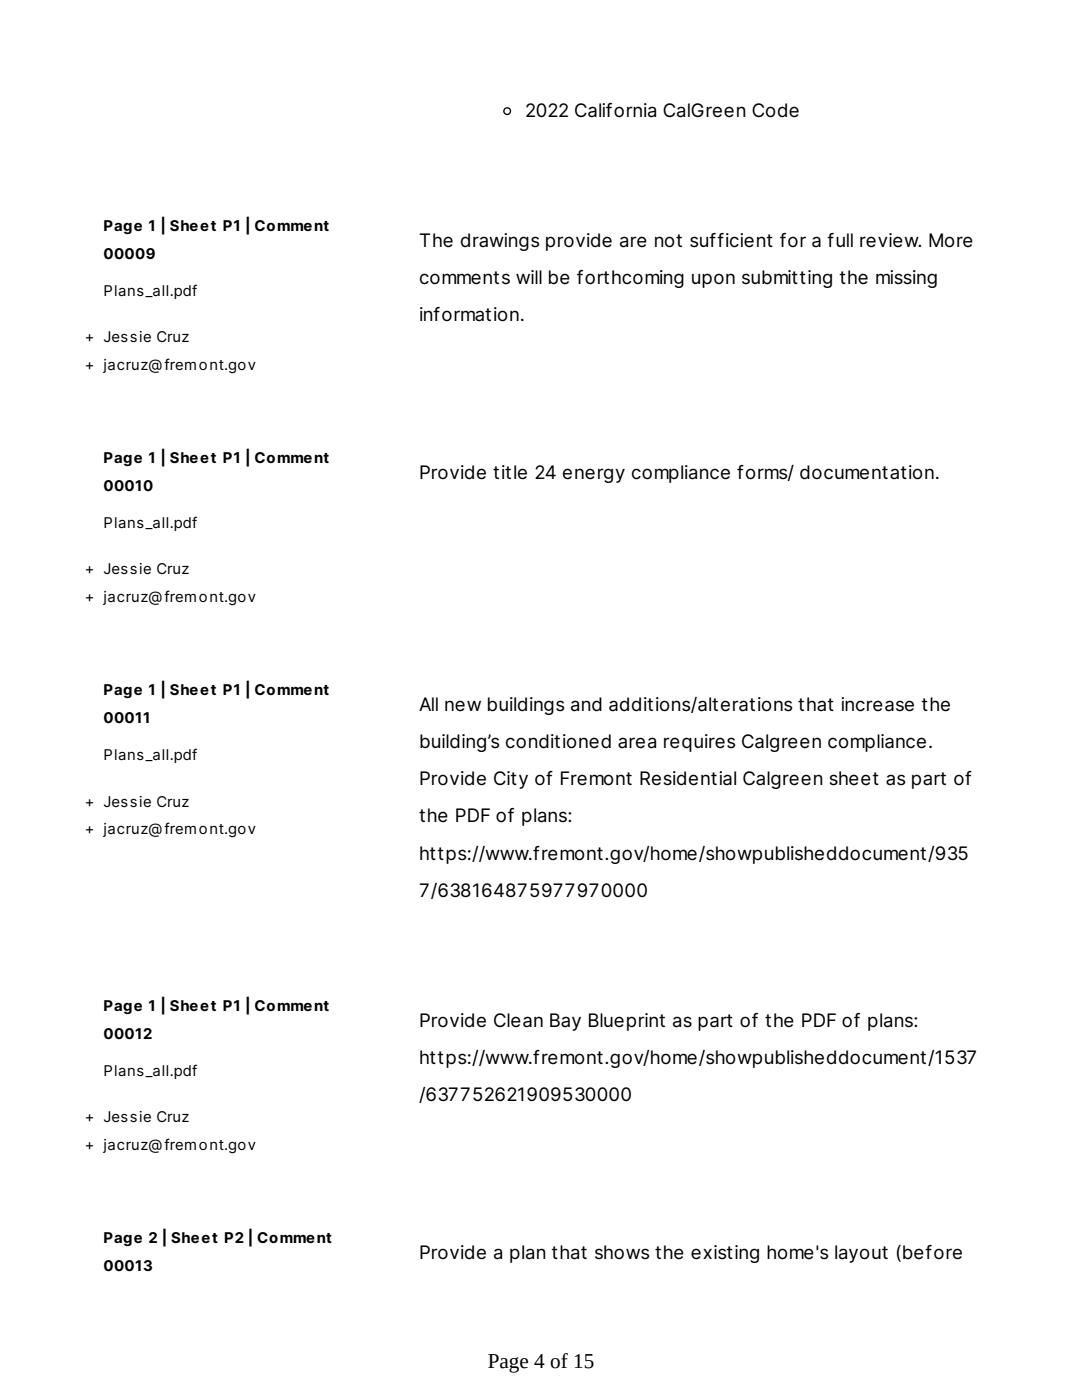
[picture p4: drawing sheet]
<svg xmlns="http://www.w3.org/2000/svg" width="216mm" height="279mm" viewBox="0 0 216 279" stroke-linecap="round" stroke-linejoin="round" font-family="sans-serif">
<defs><g id="words">
<text font-size="4.2" x="97.3" y="273">Page 4 of 15</text>
<g font-size="3.7">
<text x="104.8" y="23.4">2022 California CalGreen Code</text>
<text x="83.6" y="49.3">The drawings provide are not sufficient for a full review. More</text>
<text x="83.6" y="56.7">comments will be forthcoming upon submitting the missing</text>
<text x="83.6" y="64.1">information.</text>
<text x="83.6" y="95.6">Provide title 24 energy compliance forms/ documentation.</text>
<text x="83.6" y="141.9">All new buildings and additions/alterations that increase the</text>
<text x="83.6" y="149.3">building’s conditioned area requires Calgreen compliance.</text>
<text x="83.6" y="156.7">Provide City of Fremont Residential Calgreen sheet as part of</text>
<text x="83.6" y="164.1">the PDF of plans:</text>
<text x="83.6" y="171.5">https://www.fremont.gov/home/showpublisheddocument/935</text>
<text x="83.6" y="178.9">7/638164875977970000</text>
<text x="83.6" y="204.9">Provide Clean Bay Blueprint as part of the PDF of plans:</text>
<text x="83.6" y="212.3">https://www.fremont.gov/home/showpublisheddocument/1537</text>
<text x="83.6" y="219.7">/637752621909530000</text>
<text x="83.6" y="251.2">Provide a plan that shows the existing home's layout (before</text>
</g>
<g font-size="3">
<text x="20.6" y="46.1">Page 1 | Sheet P1 | Comment</text>
<text x="20.6" y="51.7">00009</text>
<text x="20.6" y="59.1">Plans_all.pdf</text>
<text x="16.9" y="68.4">+ Jessie Cruz</text>
<text x="16.9" y="73.9">+ jacruz@fremont.gov</text>
<text x="20.6" y="92.4">Page 1 | Sheet P1 | Comment</text>
<text x="20.6" y="98">00010</text>
<text x="20.6" y="105.4">Plans_all.pdf</text>
<text x="16.9" y="114.7">+ Jessie Cruz</text>
<text x="16.9" y="120.2">+ jacruz@fremont.gov</text>
<text x="20.6" y="138.7">Page 1 | Sheet P1 | Comment</text>
<text x="20.6" y="144.3">00011</text>
<text x="20.6" y="151.7">Plans_all.pdf</text>
<text x="16.9" y="161">+ Jessie Cruz</text>
<text x="16.9" y="166.5">+ jacruz@fremont.gov</text>
<text x="20.6" y="201.7">Page 1 | Sheet P1 | Comment</text>
<text x="20.6" y="207.3">00012</text>
<text x="20.6" y="214.7">Plans_all.pdf</text>
<text x="16.9" y="223.9">+ Jessie Cruz</text>
<text x="16.9" y="229.5">+ jacruz@fremont.gov</text>
<text x="20.6" y="248">Page 2 | Sheet P2 | Comment</text>
<text x="20.6" y="253.6">00013</text>
</g>
</g></defs>
<circle cx="101.2" cy="22.2" r=".66" fill="none" stroke="#000" stroke-width=".26"/>
<use href="#words"/>
</svg>
